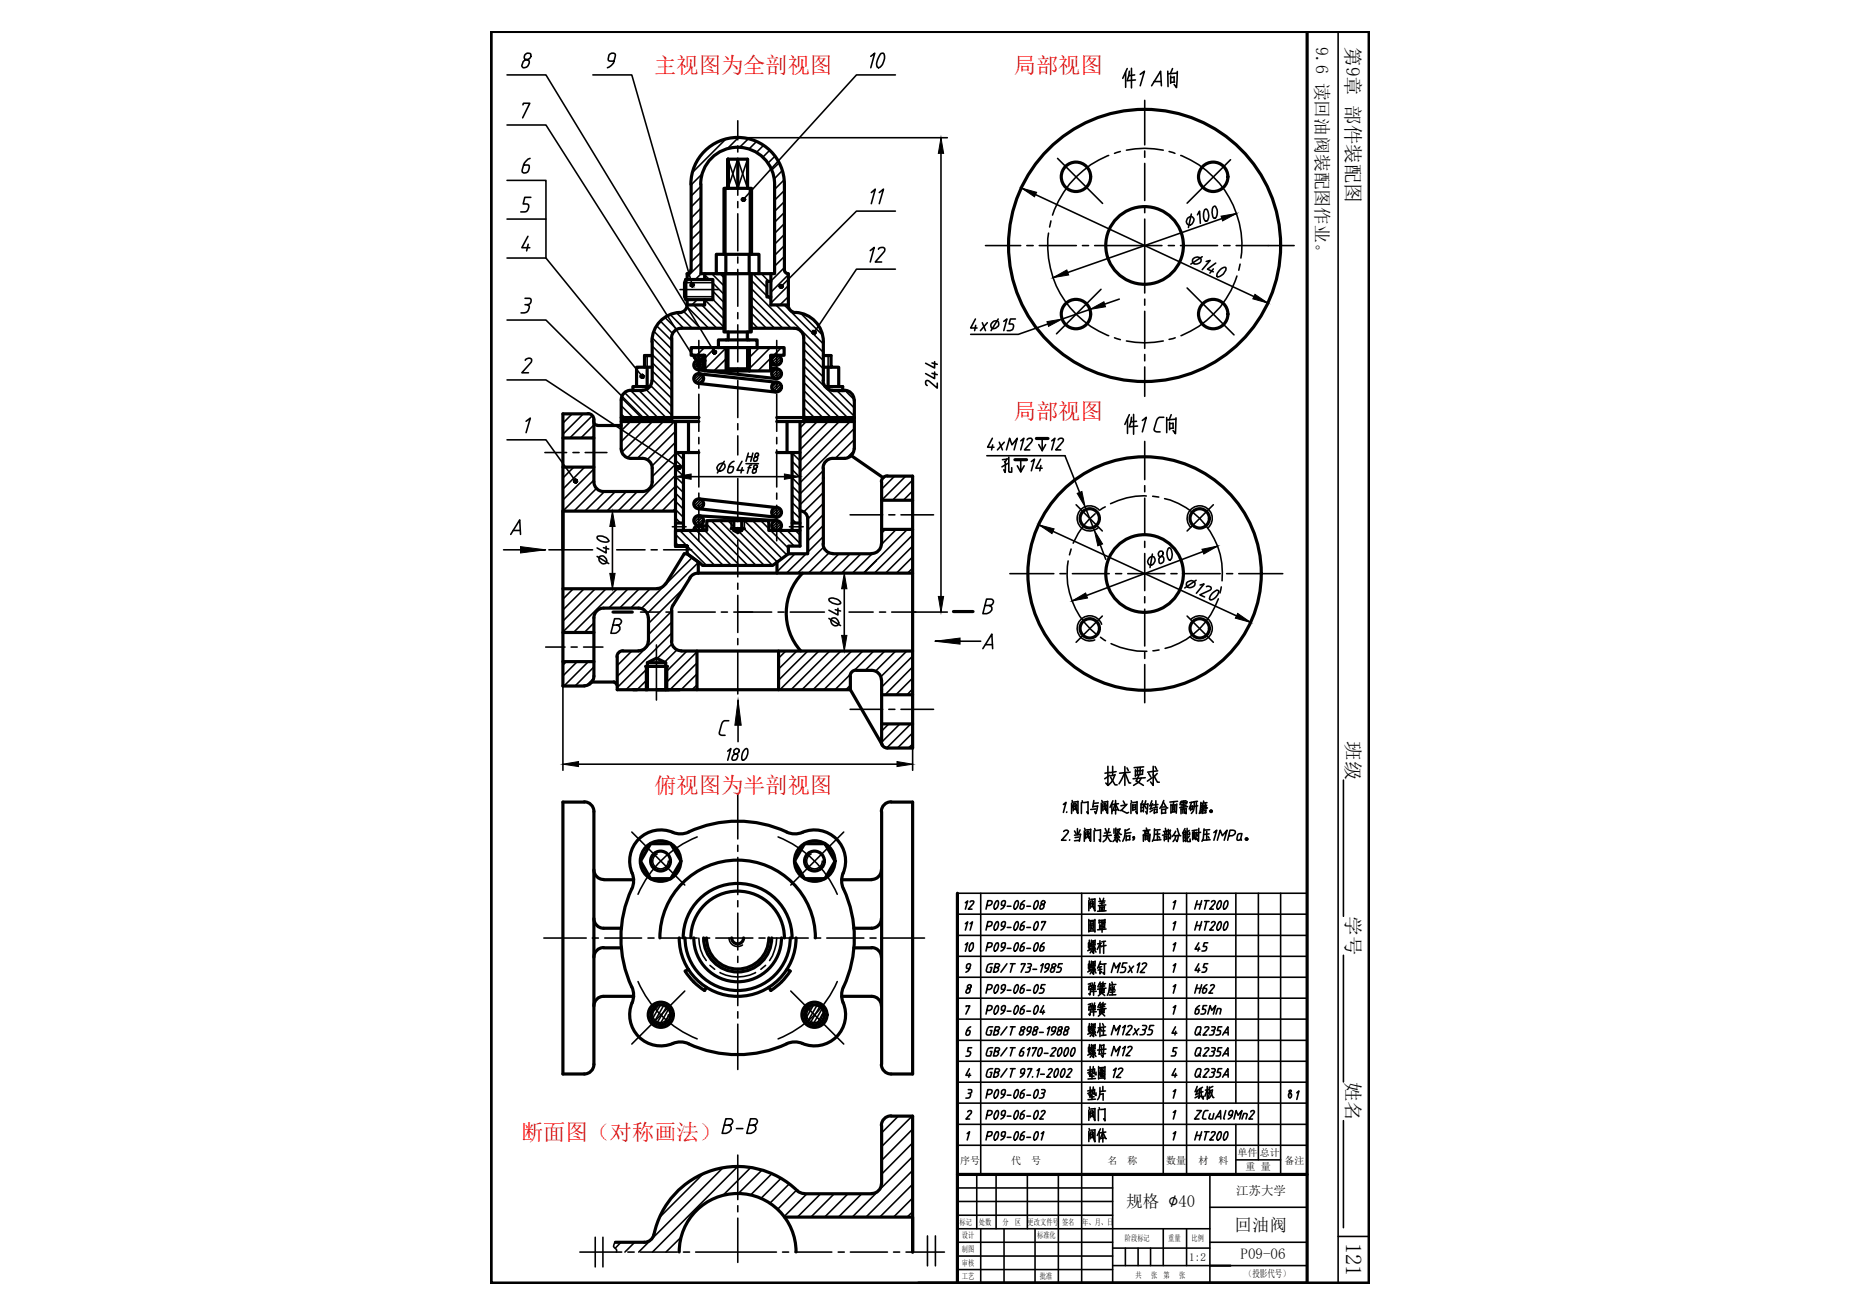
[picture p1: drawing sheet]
<svg xmlns="http://www.w3.org/2000/svg" width="297mm" height="210mm" viewBox="0 0 297 210" stroke-linecap="round" stroke-linejoin="round" font-family="sans-serif">
<defs><g id="words">
<g font-size="6.6">
<text x="189.4" y="45.5">140</text>
<text x="182.4" y="91.7">80</text>
<text x="188.4" y="97">120</text>
<text x="175.7" y="126.6">技术要求</text>
</g>
<g font-size="5.7">
<text x="159.1" y="76.6">孔 14</text>
<text x="172.9" y="163.7">弹簧</text>
<text x="114.7" y="182.4">B-B</text>
</g>
<g font-size="5.3">
<text x="142.5" y="12" transform="rotate(-90 142.5 12)">10</text>
<text x="142.5" y="33.9" transform="rotate(-90 142.5 33.9)">11</text>
<text x="138.3" y="43">12</text>
<text x="173.2" y="146.8">阀盖</text>
<text x="172.9" y="153.5">螺杆</text>
<text x="173.2" y="150.3">圆罩</text>
<text x="172.9" y="160.2">弹簧座</text>
<text x="172.9" y="157">螺钉</text>
<text x="172.9" y="166.9">螺柱</text>
<text x="172.9" y="173.6">垫圈</text>
<text x="190.1" y="176.7">纸板</text>
<text x="173.2" y="180.3">阀门</text>
<text x="173.2" y="183.8">阀体</text>
</g>
<g font-size="4.9">
<text x="154.2" y="54">4x 15</text>
<text x="151" y="63.1" transform="rotate(-90 151 63.1)">244</text>
<text x="98.4" y="91.4" transform="rotate(-90 98.4 91.4)">40</text>
<text x="135.5" y="101.2" transform="rotate(-90 135.5 101.2)">40</text>
<text x="176.7" y="170">M12</text>
</g>
<g font-size="4.4">
<text x="153.5" y="146.4">12</text>
<text x="190.1" y="153.1">45</text>
<text x="190.1" y="159.8">H62</text>
<text x="190.1" y="156.6">45</text>
<text x="190.1" y="163.3">65Mn</text>
<text x="180.6" y="173.2" transform="rotate(-90 180.6 173.2)">12</text>
<text x="205" y="176.7">δ1</text>
</g>
<g font-size="4">
<text x="156.6" y="149.9" transform="rotate(-90 156.6 149.9)">11</text>
<text x="156.6" y="153.1" transform="rotate(-90 156.6 153.1)">10</text>
</g>
<g font-size="3.6" fill="#f00">
<text x="104.5" y="11.6">主视图为全剖视图</text>
<text x="162" y="11.6">局部视图</text>
<text x="162" y="67">局部视图</text>
<text x="104.5" y="126.7">俯视图为半剖视图</text>
<text x="83.3" y="182.1">断面图（对称画法）</text>
</g>
<text font-size="3.6" x="215" y="198.6" transform="rotate(90 215 198.6)">121</text>
<g font-size="3.1">
<text x="215.1" y="7.5" transform="rotate(90 215.1 7.5)">第9章 部件装配图</text>
<text x="215.1" y="118.4" transform="rotate(90 215.1 118.4)">班级</text>
<text x="215.1" y="146.4" transform="rotate(90 215.1 146.4)">学号</text>
<text x="215.1" y="172.8" transform="rotate(90 215.1 172.8)">姓名</text>
</g>
<g font-size="2.8">
<text x="210.3" y="7.5" transform="rotate(90 210.3 7.5)">9.6 读回油阀装配图作业。</text>
<text x="197.3" y="196.6">回油阀</text>
</g>
<text font-size="2.7" x="179.9" y="192.9">规格 ∅40</text>
<text font-size="2.4" x="198.2" y="201.2">P09-06</text>
<text font-size="2" x="197.5" y="191">江苏大学</text>
<text font-size="1.8" x="190" y="201.5">1:2</text>
<g font-size="1.6">
<text x="153.4" y="185.9">序号</text>
<text x="161.6" y="185.9">代</text>
<text x="164.8" y="185.9">号</text>
<text x="176.9" y="185.9">名</text>
<text x="180.1" y="185.9">称</text>
<text x="186.3" y="185.9">数量</text>
<text x="191.5" y="185.9">材</text>
<text x="194.7" y="185.9">料</text>
<text x="197.7" y="184.7">单件</text>
<text x="201.3" y="184.7">总计</text>
<text x="205.2" y="185.9">备注</text>
<text x="199" y="186.8">重 量</text>
<text x="198.9" y="203.9">（投影代号）</text>
</g>
<g font-size="1.3">
<text x="153.3" y="195.7">标记</text>
<text x="153.7" y="197.8">设计</text>
<text x="156.4" y="195.7">处数</text>
<text x="160.2" y="195.7">分</text>
<text x="162.2" y="195.7">区</text>
<text x="164.2" y="195.7">更改文件号</text>
<text x="165.7" y="197.8">标准化</text>
<text x="169.7" y="195.7">签名</text>
<text x="172.9" y="195.7">年、月、日</text>
<text x="153.7" y="202.2">审核</text>
<text x="153.7" y="200">制图</text>
<text x="179.7" y="198.3">阶段标记</text>
<text x="186.7" y="198.3">重量</text>
<text x="190.4" y="198.3">比例</text>
<text x="153.7" y="204.3">工艺</text>
<text x="166.1" y="204.3">批准</text>
<text x="181.4" y="204.1">共</text>
<text x="183.9" y="204.1">张</text>
<text x="185.9" y="204.1">第</text>
<text x="188.4" y="204.1">张</text>
</g>
</g></defs>
<g fill="none" stroke="#000" stroke-width=".51">
<path d="M110.4 29.4a7.5 7.5 0 0 1 7.5-7.4 7.5 7.5 0 0 1 7.4 7.4v13.7M110.4 29.4v13.7M112 29.4a5.9 5.9 0 0 1 5.9-5.9 5.9 5.9 0 0 1 5.9 5.9v14.3h-11.8v-14.3M116.3 30.1v-4.7v4.7M116.3 30.1v-4.7h3.2v4.7M117.9 25.4v4.7M103 56.8h1.2h-1.2v1.9h-1.3v3.1h-.6v.6M103 58.7h1.2M103.4 58.7v3.1M104.2 54.6v6.2M107.3 54v13.3M108.6 49.9a4.7 4.7 0 0 0-4.4 4.7"/>
<path d="M109.6 44.6h4.3v3.3h-4.3zM109.6 45.2v-.6l-.2 .6v2.2l.2 .5M109.8 43.8v.8M109.8 47.9v.8M109.8 48.7a1.25 1.25 0 0 1-1.2 1.2M110.4 43.1a.61 .61 0 0 1-.6 .6M110.9 56.7a.78 .78 0 0 0 .7 .8 .78 .78 0 0 0 .8-.8M111.6 59.1l1 .1M111.6 57.6h1M111.7 57.6h.9M111.7 59.7l12.5 1.4M112.6 47.9v.8h-2.8"/>
<path d="M112.6 43.7v.9M113 59.3l11 1.2M114.8 54.3h6.2v1.2h-6.2zM114.8 55.5h-4.4v1.3h2.2v2.5h3.4M115.7 52.4h-6.9a1.54 1.54 0 0 0-1.5 1.6M115.7 40.6v-10.5h4.4v10.5M115.7 52.4v.6h4.3v-.6M115.7 43.7v8.7M116 40.6v3.1M116 55.5v3.8M116.3 55.5v3.4h3.2v-3.4M116.4 53v1.3"/>
<path d="M117.8 43.7h-3.3v-3.1h6.8v3.1M119.4 53v1.3M119.7 40.6v3.1M119.7 55.5v3.8M120 52.4h6.9M120 43.7v8.7M121 55.5h4.3v1.3h-2.2v2.5h-7.1M123.1 58.3h.9M123.1 58.8l1.1 .1M123.2 44.9h-.7v2.5h.7M123.2 43.7v5h2.8v-4.9M125.3 43.1a.61 .61 0 0 0 .6 .6"/>
<path d="M125.9 48.7a1.25 1.25 0 0 0 1.2 1.2M126.9 52.4a1.54 1.54 0 0 1 1.5 1.6M127.1 49.9a4.7 4.7 0 0 1 4.5 4.7M128.4 54v13.3M131.6 56.8h1.2v1.9h1.2v3.1h.6v.6M131.6 54.6v6.2M131.6 58.7h1.2M132.3 58.7v3.1M89.9 70h5M89.9 74.6h5M93.9 66.1a.95 .95 0 0 1 1 .9v10a1.55 1.55 0 0 0 1.5 1.5M94 66.1h-4.1v43.5h3.5"/>
<path d="M94.9 67.2l.1 .5 .5 .2M95.5 68h3.8M96.5 78.5h6.2M99.3 71.7a1.54 1.54 0 0 0 1.5 1.5M99.3 67.3h12.4M99.3 63.9v2.8M100.8 62.3a1.54 1.54 0 0 0-1.5 1.6M100.8 73.2h1.9M100.8 62.4h1.8M101.7 61.8h2.2M102.7 73.2a1.54 1.54 0 0 1 1.5 1.6v2.2a1.55 1.55 0 0 1-1.5 1.5M104.2 60.8a1.54 1.54 0 0 1-1.6 1.5"/>
<path d="M107.3 66.7h4.4h-12.4v5M107.9 72.3h1.3v12.4h-1.3M107.9 67.3v19.9M109.2 72.3h2.5M110 67.3v5M111.6 61.2l12.4 1.4M111.7 79.7l12.5 1.4M124.1 72.3h2.5v12.4M124.1 66.7h12.4M124.1 67.3h12.4M125.8 67.3v5M126.6 72.3h1.2"/>
<path d="M127.8 67.3v19.9h-1.8v1.3l-2.5 1.8h-11.2l-2.5-1.8v-1.3M131.5 60.8a1.54 1.54 0 0 0 1.6 1.5M131.6 74.8v12.1M131.9 61.8h2.1M133.1 73.2a1.54 1.54 0 0 0-1.6 1.6M133.1 62.4h1.8M134.9 62.3a1.54 1.54 0 0 1 1.6 1.6M136 72.8l5.1 3.5M136.5 71.7a1.54 1.54 0 0 1-1.6 1.5h-1.8M136.5 63.9v7.8M140.9 77v9.9M140.9 79.9h4.9"/>
<path d="M141.8 76a.95 .95 0 0 0-1 1M141.8 76.1h4v43.4h-4M89.9 81.6h18M89.9 94.1h15.1M94.9 98.7v9.3a1.54 1.54 0 0 1-1.5 1.5M96.4 97.1a1.54 1.54 0 0 0-1.5 1.6M96.5 97.1h5.6M97.9 97.8h3.1M102 97.1a1.54 1.54 0 0 1 1.6 1.6M103.6 98.7v3.7M106.3 93.3a1.55 1.55 0 0 1-1.3 .7M107.3 97.5v4.9"/>
<path d="M107.5 96.7l-.2 .8M107.9 87.2h1.9M107.9 83.6h1.3M109.8 87.2h-1.9h1.9M110.3 92.3l-2.7 4.4M110.9 84.7a.78 .78 0 0 1 .7-.8 .78 .78 0 0 1 .8 .8M111.6 91.6a1.55 1.55 0 0 0-1.4 .7M111.6 91.6h34.2M111.6 89.8v1.8M111.6 81.3l12.4 1.3M111.6 84h1.3M111.7 82.4l12.4 .8"/>
<path d="M111.9 90l-2.1-1.5h-.5l-2.9 4.8M116.8 84.4h2.1M117.2 83.2v1.5h1.3M117.2 84.7l.7 .4 .6-.4M118.5 83.2v1.5M124.1 89.8v1.8M126.6 83.6h1.2M127.8 81.6a1.25 1.25 0 0 1 1.3 1.3M127.8 84.7h-5v-1.5h-9.9v1.5h-5v2.5M128.2 91.6a9.1 9.1 0 0 0-.3 12.4M129.1 82.9v5.6h-3.1M131.5 86.9a1.54 1.54 0 0 0 1.6 1.5"/>
<path d="M133.1 88.5h6.2M140.8 86.9a1.54 1.54 0 0 1-1.5 1.5M140.9 84.6h4.9M152.3 97.7h3.2M89.9 105.7h5M89.9 101h5M94.6 109h3.6M98.1 108.9l.5 .5M98.6 104.9v5.3h12.8M99.5 104a.95 .95 0 0 0-.9 .9M99.6 104h2.5M103.2 110.2h.2v-4.3l1.5-.8 1.5 .8v4.3"/>
<path d="M103.2 106.5h3.5M103.4 105.9h3M103.6 102.4a1.54 1.54 0 0 1-1.6 1.6M107.3 102.4a1.54 1.54 0 0 0 1.5 1.6M108.9 104h36.9M111.4 104v6.2h24.5M124.4 104v6.2M135.9 108v2.2M135.9 110.2l5.1 8.8M136.8 107a.95 .95 0 0 0-1 1M136.8 107.1h2.5a1.54 1.54 0 0 1 1.5 1.5M140.8 118.5a.95 .95 0 0 0 1 1"/>
<path d="M140.9 108.7v9.9M140.9 115.6h4.9M140.9 111h4.9M93.4 128.1a1.54 1.54 0 0 1 1.5 1.5M93.4 128.1h-3.5v43.5h3.5a1.55 1.55 0 0 0 1.5-1.6M94.9 138.9a1.54 1.54 0 0 0 1.5 1.6M94.9 129.7v40.3M101 139.5a3.1 3.1 0 0 1 0 2.5M104 134.8h3.2l1.6 2.8-1.6 2.8h-3.2l-1.7-2.8zM107.5 133a5 5 0 0 0-5.4 1 5 5 0 0 0-1.1 5.5M110 132.9a3.1 3.1 0 0 1-2.5 .1M110 132.9a18.6 18.6 0 0 1 15.7 0"/>
<path d="M125.7 132.9a3.1 3.1 0 0 0 2.5 .1M128.2 133a5 5 0 0 1 5.5 1 5 5 0 0 1 1 5.5M128.6 134.8h3.2l1.6 2.8-1.6 2.8h-3.2l-1.7-2.8zM134.7 139.5a3.1 3.1 0 0 0 .1 2.5M140.8 138.9a1.54 1.54 0 0 1-1.5 1.6M140.9 129.7v40.3M142.4 128.1a1.54 1.54 0 0 0-1.6 1.5M142.4 128.1h3.4v43.5h-3.4M94.9 146.7a1.54 1.54 0 0 0 1.5 1.6M96.4 151.4a1.54 1.54 0 0 0-1.5 1.5M96.4 159.2a1.54 1.54 0 0 0-1.5 1.5M96.5 140.5h4.7"/>
<path d="M96.5 148.3h2.8M96.5 151.4h2.8M96.5 159.2h4.7M100.9 142a18.8 18.8 0 0 0 .2 16.2 3.1 3.1 0 0 1-.1 2M105.4 149.8a12.4 12.4 0 0 1 12.5-12.4 12.4 12.4 0 0 1 12.4 12.4M108.5 149.8a9.3 9.3 0 0 0 9.4 9.4 9.3 9.3 0 0 0 9.3-9.4M109.2 149.8a8.7 8.7 0 0 1 8.7-8.7 8.7 8.7 0 0 1 8.7 8.7M109.5 149.8a8.4 8.4 0 0 0 8.4 8.4 8.4 8.4 0 0 0 8.4-8.4M109.5 155.1a9.9 9.9 0 0 0 3.1 3.1M110 154.8l-.5 .3M110.4 149.8a7.5 7.5 0 0 1 7.5-7.4 7.5 7.5 0 0 1 7.4 7.4M110.9 149.8a7 7 0 0 0 7 7 7 7 0 0 0 7-7"/>
<path d="M112.4 149.8a5.4 5.4 0 0 0 5.5 5.5 5.4 5.4 0 0 0 5.4-5.5M112.9 149.8a5 5 0 0 0 5 5 5 5 0 0 0 4.9-5M112.9 157.7l-.3 .5M116.9 149.8a.95 .95 0 0 0 1 1 .95 .95 0 0 0 .9-1M122.8 157.7l.4 .5M125.8 154.8l.5 .3M126.3 155.1a9.9 9.9 0 0 1-3.1 3.1M134.5 159.2h4.8a1.54 1.54 0 0 1 1.5 1.5M134.5 140.5h4.8M134.8 142a18.8 18.8 0 0 1-.2 16.2 3.1 3.1 0 0 0 .1 2M136.4 151.4h2.9M139.3 151.4a1.54 1.54 0 0 1 1.5 1.5"/>
<path d="M140.8 146.7a1.54 1.54 0 0 1-1.5 1.6h-2.9M101 160.2a5 5 0 0 0 1.1 5.4 5 5 0 0 0 5.4 1.1M107.5 166.7a3 3 0 0 1 2.5 0 18.8 18.8 0 0 0 16.2-.2 3.1 3.1 0 0 1 2 .2M134.7 160.2a5 5 0 0 1-1 5.4 5 5 0 0 1-5.5 1.1M140.8 170a1.54 1.54 0 0 0 1.6 1.6M140.9 179.8v9.3M142.4 178.3a1.54 1.54 0 0 0-1.6 1.5M142.4 178.3h3.4v21.7v-5.6h-20.5M104.5 197.2a1.55 1.55 0 0 1-1.5 1.2h-4.7M108.5 200a9.3 9.3 0 0 1 9.4-9.3 9.3 9.3 0 0 1 9.3 9.3M127.4 190.2l.5 .3 .6 .2M127.4 190.2a13.7 13.7 0 0 0-22.9 7"/>
<path d="M128.5 190.7h10.8M140.8 189.1a1.54 1.54 0 0 1-1.5 1.6"/>
<circle cx="171.9" cy="28.2" r="2.35"/>
<circle cx="182.9" cy="39.2" r="21.7"/>
<circle cx="182.9" cy="39.2" r="6.2"/>
<circle cx="193.9" cy="28.2" r="2.35"/>
<circle cx="111.6" cy="58.3" r=".78"/>
<circle cx="124.1" cy="59.7" r=".78"/>
<circle cx="124.1" cy="57.5" r=".78"/>
<circle cx="171.9" cy="50.2" r="2.35"/>
<circle cx="193.9" cy="50.2" r="2.35"/>
<circle cx="111.6" cy="60.5" r=".78"/>
<circle cx="124.1" cy="61.8" r=".78"/>
<circle cx="111.6" cy="83.1" r=".78"/>
<circle cx="111.6" cy="80.5" r=".78"/>
<circle cx="124.1" cy="84" r=".78"/>
<circle cx="124.1" cy="81.8" r=".78"/>
<circle cx="174.1" cy="82.8" r="1.55"/>
<circle cx="182.9" cy="91.6" r="18.6"/>
<circle cx="182.9" cy="91.6" r="6.2"/>
<circle cx="191.7" cy="82.8" r="1.55"/>
<circle cx="174.1" cy="100.4" r="1.55"/>
<circle cx="191.7" cy="100.4" r="1.55"/>
<circle cx="105.5" cy="137.5" r="3.2"/>
<circle cx="105.5" cy="137.5" r="1.59"/>
<circle cx="130.1" cy="137.5" r="1.59"/>
<circle cx="130.2" cy="137.5" r="3.2"/>
<circle cx="105.6" cy="162.1" r="2.01"/>
<circle cx="105.6" cy="162.1" r="1.59"/>
<circle cx="130.1" cy="162.1" r="2.01"/>
<circle cx="130.1" cy="162.1" r="1.59"/>
</g>
<g fill="none" stroke="#000" stroke-width=".25">
<path d="M117.9 19.3v3M182.9 16v7.1M117.9 23.3v1M117.9 25.3v5.9M117.9 32.2v1M117.9 34.1v6M157.5 39.2h5.6M164.1 39.2h1M166.1 39.2h5.9M167.5 37.2a15.4 15.4 0 0 0 9.7 16.4M167.9 35.3l-.2 1M173 39.2h.9"/>
<path d="M174.9 39.2h10.8M177.2 24.8a15.5 15.5 0 0 0-9 9.6M179 24.2l-.9 .3M180 24a14.8 14.8 0 0 1 5.9 0M182.9 35v11.8M182.9 24.1v1M182.9 26.1v5.9M182.9 33v1M186.7 39.2h.9M186.8 24.2l.9 .3M188.7 24.8a15.3 15.3 0 0 1 9.6 16.4M197.5 39.2h9.3"/>
<path d="M108.7 46.3h6.1M111.7 54.4v5.6M117.9 41v1M117.9 43v5.9M117.9 49.9v1M117.9 51.9v5.9M117.9 58.8v1M124.1 54.4v5.6M178.1 54l.9 .3M180 54.5a14.8 14.8 0 0 0 5.9 0M182.9 47.8v1M182.9 49.7v6"/>
<path d="M182.9 56.6v1M182.9 58.6v4.7M187.8 54l-1 .2M197.6 44.1a15.6 15.6 0 0 1-8.9 9.5M87.1 72.3h3.4M91.6 72.3h.9M93.5 72.3h3.5M111.7 61v1M111.7 63v5.9M111.7 69.9v1M111.7 71.9v5.9M111.7 78.8v.9"/>
<path d="M117.9 60.8v5.9M117.9 67.7v1M117.9 69.6v3.1M117.9 76.4v6.9M124.1 61v1M124.1 63v5.9M124.1 69.9v1M124.1 71.9v5.9M124.1 78.8v.9M182.9 70.5v6.1M182.9 77.6v1M182.9 79.6v5.9"/>
<path d="M183.2 79.2a11.2 11.2 0 0 0-5.8 1.3M184.2 79.3l1 .1M186.1 79.7a12.3 12.3 0 0 1 9.2 13.1M87.7 87.8h7M89.9 81.6v6.2M98.5 87.8h4.6M102.3 97.8h3.1M104 87.8h1M106 87.8h4.5M106.4 97.8h1M107.4 84.1h2.2M108.4 97.8h5.9"/>
<path d="M111.7 80.7v5.7M115.3 97.8h.9M117.2 97.8h6.1M117.9 84.3v.9M117.9 86.3v5.8M117.9 93.2v.9M117.9 95.1v5.9M124.1 80.7v5.7M124.3 97.8h1M126.1 84.1h2.2M126.3 97.8h5.4M135.7 97.8h3.8"/>
<path d="M135.8 82.2h5.2M140.5 97.8h1M142 82.2h1M142.5 97.8h3.8M144 82.2h5.2M161.4 91.6h7M169.4 91.6h.9M170.7 89.6a12.4 12.4 0 0 0 4.3 11.6M171.1 87.7l-.2 .9M171.4 91.6h5.8M171.9 80.6l4.2 4.2M175 82.1a12.1 12.1 0 0 0-3.5 4.7"/>
<path d="M176.1 98.4l-4.2 4.2M176.6 81l-.8 .5M178.3 91.6h.9M182.9 88.4v5.9M182.9 95.3v1M182.9 97.3v5.9M189.7 98.4l4.2 4.2M193.9 80.6l-4.2 4.2M194.7 95.7a12.3 12.3 0 0 1-8.5 7.9M197.9 91.6h7.1M87.2 103.4h3.1M91.3 103.4h.9"/>
<path d="M93.2 103.4h3.1M104.9 103v8.8M117.9 102v1M117.9 104v6.9M135.8 113.3h5.2M142 113.3h1M144 113.3h5.2M175.8 101.8l.8 .5M177.5 102.8a13 13 0 0 0 5.7 1.2M182.9 104.2v1M182.9 106.2v6.1M185.2 103.8l-1 .2"/>
<path d="M117.9 126.8v7.2M117.9 135v1M117.9 137v5.9M86.9 149.8h6.8M94.6 149.8h1M96.6 149.8h5.9M103.5 149.8h1M105.5 149.8h5.9M111.7 149.8a5.9 5.9 0 0 0 1.1 3.6M112.4 149.8h1M113.4 154.2l.8 .6M114.4 149.8h5.9"/>
<path d="M115 155.3a5.9 5.9 0 0 0 5.7 0M117.9 143.9v1M117.9 145.9v5.9M117.9 152.8v.9M117.9 154.7v5.9M121.3 149.8h.9M122.3 154.2l-.7 .6M123.2 149.8h5.9M124.1 149.8a7.1 7.1 0 0 1-1.1 3.6M130.1 149.8h1M132.1 149.8h5.9M139 149.8h1"/>
<path d="M141 149.8h6.7M117.9 161.6v1M117.9 163.6v7.2M117.9 184.5v7.1M117.9 192.6v1M117.9 194.6v7.1M92.7 200h6.6M100.3 200h1M102.3 200h5.9M109.2 200h1M111.2 200h12.9M125 200h1"/>
<path d="M127 200h5.9M133.9 200h1M135.9 200h5.9M142.8 200h.9M144.8 200h6.1"/>
</g>
<!-- layer: 0 -->
<g fill="none" stroke="#000" stroke-width=".25">
<path d="M81 20h6.2l24.5 38.3M81 12h6.2l27 44.2M83.6 16.7v-.2h1.1l-1.2 2.3M84 8.6a.58 .58 0 0 0-.1 .9 .58 .58 0 0 1 .7 .6 .74 .74 0 0 1-1.1 .6 .88 .88 0 0 1 .8-1.2 .6 .6 0 0 0 .4-1h-.5zM94.7 12h6.3l9.6 33.5M98.1 9.8h-.6l-.3-.2 .1-.8a.6 .6 0 0 1 1-.1v.2a1.89 1.89 0 0 1-1.2 1.9M143.1 12h-6.3l-18 19.9M179.9 11.6v2.4M180.1 11l-.7 1.5M180.5 11.4l-.3 1.3M180.8 10.9v3.1M181.3 12l-.9 .1"/>
<path d="M181.4 12.8l-1.3 .1M182.2 11.9l.7-.5-.7 2.3M184 13.7l1.4-2.3 .2 2.3M184.4 13h1.1M186.6 11.4v2.4M187.1 12.1v1.2M187.4 11l-.4 .8M187.6 12.3v.8M187.6 12.3l-.5 .1M187.7 13.1l-.6 .1M188.1 11.7l-1.5 .1M188.1 11.4l-.1 2.6-.4-.5"/>
<path d="M213.8 5v200M81 35h6.2v6.2M81 28.8h6.2v6.2M84.4 37.7l-1 1.9h1.3M84.4 39l-.3 1.1M84.7 25.3a2.1 2.1 0 0 0-1.3 2l.1 .2a.65 .65 0 0 0 .9-.3l.2-.4-.1-.4h-.8M84.8 31.5h-1l-.2 1.1h.6l.2 .1a.87 .87 0 0 1-.6 1.2h-.6M112 38.5l-1.6 1.6M112 36.8l-1.6 1.5M112 35l-1.6 1.6M112 33.3l-1.6 1.5M112 31.5l-1.6 1.5"/>
<path d="M112 29.7l-1.6 1.6M112.3 27.7l-1.9 1.8M115.9 22.3l-5.2 5.2M118 22l-1.9 1.8M119.5 22.2l-1.4 1.4M120.8 22.6l-1.1 1.2M122 23.2l-1.2 1.2M123 24l-1.1 1.1M123.8 25l-1.1 1.1M124.5 26l-1.2 1.2M125 27.2l-1.3 1.4M125.3 28.7l-1.5 1.6"/>
<path d="M125.3 30.4l-1.5 1.6M125.3 33.9l-1.5 1.6M125.3 35.7l-1.5 1.6M125.3 32.2l-1.5 1.6M125.3 37.5l-1.5 1.5M125.3 39.2l-1.5 1.6M143.1 33.7h-6.3l-12 12M169 25.3l7.2 7.2M196.6 25.5l-6.9 7M81 51.1h6.2l15.9 15.9M81 41.2h6.2l15.4 18.9M83.9 48.7h.2l.5 .2a.98 .98 0 0 1-1.3 1.1"/>
<path d="M83.9 47.7h.7a.55 .55 0 0 1 .2 .6 .55 .55 0 0 1-.6 .4M83.9 57.6a.59 .59 0 0 1 1-.1v.3l-1.5 1.7h1M104.2 55.3l3.1 3.1M104.2 56.6l3.1 3.1M104.2 57.9l3.1 3.1M104.2 59.3l3.1 3M104.3 54l3 3.1M104.5 52.9l2.8 2.9M105 52.1l2.3 2.3M105.6 51.3l1.9 2M106.3 50.7l1.8 1.9M107.1 50.3l2.1 2.1"/>
<path d="M108.1 50l2.5 2.4M109.2 49.8l2.7 2.6M109.8 49l3.4 3.4M110.8 55.5l-.4 .4M110.8 48.7l3.7 3.7M111.3 57.6l-.3 .4M111.4 47.9l-.8 .8M111.4 59.8l-.5 .4M111.7 56.8l-.5 .5M111.8 57.6l-.9 .9M111.9 59.7l-1 .9M112 42l-2.2 2.2"/>
<path d="M112 40.3l-1.6 1.5M112 43.7l-.9 .9M112.1 57.7l-1.1 1.1M112.1 48.7l3.6 3.6M112.2 59.8l-1.1 1.1M112.2 56.8l-.8 .7M112.3 57.9l-1 1.1M112.4 57l-.5 .5M112.5 58.3l-.9 .8M112.6 55.5l-1.6 1.6M112.6 47.9l3.1 3.1M112.6 43.9l.8 .7"/>
<path d="M112.6 48.5l-.3 .2M113.7 43.7l2 2M113.9 47.8l1.8 1.8M113.9 46.5l1.8 1.8M113.9 45.2l1.8 1.8M114.3 55.5l-1.7 1.7M115 43.7l.7 .7M116 55.6l-3.4 3.4M116 59.1l-.1 .2M116 57.3l-1.9 2M120 51.3l1.1 1.1M120 50l2.5 2.4"/>
<path d="M120 48.7l3.8 3.7M120 47.4l5.1 5M120 46.1l6.4 6.3M120 44.8l2.5 2.5M120.3 43.7l2.2 2.3M121.3 55.5l-1.6 1.6M121.7 43.7l1.1 1.2M122.7 47.4l.5 .5M123 43.7l.2 .2M123.1 55.5l-3.4 3.4M123.1 57.2l-2 2.1M123.1 59l-.2 .3"/>
<path d="M124 48.7l7.6 7.6M124 56.8l-.7 .7M124.1 58.9l-.8 .8M124.4 56.8l-1 1.1M124.4 59l-1 1.1M124.7 57l-1.1 1.1M124.7 59.2l-1.1 1.1M124.8 59.5l-.9 .9M124.8 57.3l-.9 1M124.8 55.5l-1.2 1.3M124.8 59.9l-.5 .5M124.9 57.7l-.7 .6"/>
<path d="M125.3 48.7l6.3 6.2M125.3 41l-1.5 1.5M125.3 42.7l-2.1 2.2M126 43.9l-2.8 2.8M126 45.6l-2.8 2.8M126 47.4l-1.4 1.3M128 50.1l3.4 3.4M128.4 59.8l7 6.9M128.4 58.4l8.1 8.1M128.4 57.1l3.2 3.1M128.4 55.8l3.2 3.1M128.4 54.5l3.2 3.1"/>
<path d="M143.1 43h-6.3l-6.7 10.1M175.9 46.2l-7.1 7.1M189.7 46l7.5 7.5M81 70.3h6.2l4.8 6.6M81 60.7h6.2l21.3 14M84.1 67.3l.6-.5-.6 2.3M91.4 66.1l-1.5 1.5M91.7 74.6l-1.8 1.8M93.2 66.1l-3.3 3.3M93.4 74.6l-3.5 3.5M94.6 66.4l-3.6 3.6M94.9 67.9l-2.1 2.1"/>
<path d="M94.9 76.7l-5 4.9M94.9 74.9l-5 5M94.9 69.7l-.3 .3M95.3 78l-3.6 3.6M96.6 78.5l-3.1 3.1M98.3 78.5l-3.1 3.1M99.3 64.8l1.9 1.9M99.3 66.2l.6 .5M99.3 63.5l3.2 3.2M99.8 62.7l4 4M100.1 78.5l-3.1 3.1M100.7 67.3l-1.4 1.5"/>
<path d="M100.8 62.4l4.3 4.3M101.8 78.5l-3.1 3.1M102.1 62.4l4.3 4.3M102.5 67.3l-3.2 3.3M103.3 62.3l4 4M104 61.6l3.3 3.4M104.2 60.6l3.1 3.1M104.3 67.3l-5 4.9M106 67.3l-5.8 5.8M107.8 67.3l-6 5.9M107.9 73.5l1.3 1.2M107.9 74.8l1.3 1.3"/>
<path d="M107.9 76.1l1.3 1.3M107.9 77.5l1.3 1.2M107.9 78.8l1.3 1.2M107.9 72.4l-3.7 3.7M107.9 79.4l-2.1 2.2M107.9 77.7l-3.9 3.9M107.9 75.9l-5.6 5.7M107.9 74.2l-7.4 7.4M107.9 70.6l-3.7 3.9M107.9 68.9l-4.5 4.5M108.1 72.3l1.1 1.1M111.6 79.7l-.7 .8"/>
<path d="M112 79.8l-1 1M112.3 80l-1.1 1.1M112.3 60.1l-1 1.1M112.5 60.4l-.8 .8M124.1 61.1l-.8 .8M124.4 61.2l-1 1M124.7 61.4l-1.1 1.1M124.8 61.7l-.9 .9M124.8 62.1l-.4 .5M126.6 79l1.2 1.2M126.6 76.3l1.2 1.3M126.6 75l1.2 1.3"/>
<path d="M126.6 73.7l1.2 1.3M128.4 66.3l.4 .4M128.4 65l1.7 1.7M128.4 63.7l3.1 3M128.4 62.4l4.4 4.3M128.4 61.1l5.7 5.6M128.8 67.3l-1 1.1M130.6 67.3l-2.8 2.8M131.6 75.2l-3.8 3.7-1.2-1.2M131.6 78.7l-3.2 3.1M131.6 76.9l-3.8 3.7M132.3 67.3l-4.5 4.6"/>
<path d="M133.7 62.4l2.8 2.8M134.1 67.3l-6.3 6.3-1.2-1.2M135 62.4l1.5 1.5M135.8 67.3l-8 8.1M136.5 72l-1.3 1.2M136.5 68.4l-8.7 8.7M136.5 70.2l-3 3M142.9 76.1l-2 2M144.7 76.1l-3.8 3.8M145.8 76.7l-3.2 3.2M145.8 78.4l-1.5 1.5M157.7 72.8h12.5l2.3 5.8"/>
<path d="M180.2 66.9v2.3M180.5 66.2l-.8 1.6M180.8 66.7l-.3 1.3M181.1 66.2v3.2M181.6 67.3l-.9 .1M181.8 68.1l-1.4 .1M182.5 67.2l.7-.5-.7 2.3M186 66.7h-.8l-.3 .2-.5 1.7 .3 .3 .7 .1M186.4 66.7v2.4M186.9 67.5v1.2M187.1 66.2l-.3 .9M187.4 67.6v.8"/>
<path d="M187.4 67.6l-.5 .1M187.5 68.4h-.6M187.9 67l-1.5 .1M187.9 66.7l-.1 2.6-.4-.5M80.5 87.8h6.7M81.6 85.4l1.4-2.4 .2 2.4M82 84.7h1.1M91.6 94.1l-1.7 1.6M93.3 94.1l-3.4 3.3M94.9 99.5l-1.5 1.5M95.1 94.1l-5.2 5.1M96.8 94.1l-6.9 6.9"/>
<path d="M98 99.9h.8a.52 .52 0 0 0 .5-.5 .52 .52 0 0 0-.4-.6h-.7l-.6 2.4a1.21 1.21 0 0 0 1.4-.6v-.4l-.4-.3M98.6 94.1l-7 6.9M100.4 94.1l-3.1 3M102.1 94.1l-3.1 3M103.9 94.1l-3.1 3M105.9 93.8l-3.4 3.4M107.3 97.6l-3.7 3.8M107.3 99.4l-8.7 8.7M107.9 85.4l5 4.9M107.9 80.1l1.3 1.3M107.9 81.4l1.3 1.3M107.9 86.7l.6 .5"/>
<path d="M107.9 82.7l.8 .9M107.9 81.2l-.4 .4M108.6 84.7l5.6 5.6M109.2 94l-5.6 5.6M109.5 88.5l-.4 .3M110 84.7l5.6 5.6M110.6 89.1l-4.3 4.3M111.3 84.7l5.6 5.6M111.6 82.4l-.7 .7M111.6 89.8l-8.2 8.2M111.8 84l-.8 .7M112 82.5l-1.1 1"/>
<path d="M112.1 84.1l-.7 .6M112.2 82.6l-1.1 1.1M112.3 84.3l-.4 .4M112.4 82.9l-1 1M112.4 80.2l-1 1M112.4 80.7l-.5 .5M112.4 83.3l-.6 .6M112.4 84.6l-.1 .1M112.6 84.7l5.3 5.3M112.9 83.8l6.6 6.5M113.7 83.2l7.1 7.1M115 83.2l7.1 7.1"/>
<path d="M116.3 83.2l.9 .9M118.1 84.9l5.3 5.4M118.5 84.1l5.7 5.7M118.9 83.2l6.1 6M120.3 83.2l5.4 5.4M121.6 83.2l1.2 1.2M123.1 84.7l2.9 2.9M123.8 81.1l-.5 .5M123.9 83.2l-.6 .6M124.3 81.1l-1 1M124.4 83.2l-1.1 1M124.4 84.7l2.5 2.5"/>
<path d="M124.6 81.3l-1.1 1.1M124.6 83.4l-1.1 1.1M124.8 81.5l-1.1 1M124.8 83.6l-1 1.1M124.9 81.9l-.8 .7M124.9 84.1l-.7 .6M125.8 84.7l2 2.1M126.6 82.9l.6 .7M126.6 81.6l1.2 1.2M126.6 80.3l1.2 1.2M127 88.5l-2.9 2.8M127.1 84.7l.7 .8"/>
<path d="M128.8 88.5l-3.1 3.1M131.6 80.4l-2.5 2.5M131.6 82.2l-2.5 2.5M131.6 83.9l-2.5 2.5M131.6 85.7l-2.5 2.5M131.6 87.4l-4.1 4.2M132.4 88.3l-3.2 3.3M134.1 88.5l-3.1 3.1M135.8 88.5l-3.1 3.1M137.6 88.5l-3.1 3.1M139.3 88.5l-3.1 3.1M141.5 84.6l-.6 .6"/>
<path d="M143.2 84.6l-2.3 2.3M145 84.6l-7 7 2-2.1M145.8 85.5l-6.1 6.1M145.8 87.2l-4.3 4.4M145.8 89l-2.6 2.6M145.8 90.7l-.8 .9M157.4 96.7h.8a.59 .59 0 0 0 .5-.8l-.4-.2h-.7l-.6 2.3a1.36 1.36 0 0 0 1.5-.6v-.3l-.4-.4M173.4 81l1.5 3.7M175.8 87l.9 2.4M90.5 105.7l-.6 .5M92.2 105.7l-2.3 2.3M94 105.7l-3.9 3.9"/>
<path d="M94.9 108.3l-1.2 1.2M94.9 106.5l-3 3.1M99.1 104.1l-.4 .3M101 104l-2.4 2.3M103.4 108.5l-1.6 1.7M103.4 106.8l-3.4 3.4M107.3 101.1l-8.7 8.7M107.4 102.9l-2.4 2.3M108.1 103.8l-1.9 2M109.8 104l-3.4 3.4M111.4 104.1l-5 5M111.4 105.9l-4.4 4.3"/>
<path d="M111.4 107.6l-2.6 2.6M111.4 109.4l-.8 .8M116.4 115.1h-.7l-.3 .3-.5 1.7 .1 .2 .2 .1 .7 .1M117.9 111.9v6.6M125.5 104l-1.1 1.1M127.3 104l-2.9 2.9M129.1 104l-4.7 4.7M130.8 104l-6.2 6.2M132.6 104l-6.2 6.2M134.4 104l-6.3 6.2M135.9 109.5l-.7 .7M136 107.6l-2.6 2.6"/>
<path d="M136.1 104l-6.2 6.2M137.9 104l-6.3 6.2M139.6 104l-3.2 3.2M141.4 104l-3.2 3.1M142 115.6l-1.1 1.2M143.1 104l-3.2 3.2M143.8 115.6l-2.9 3M144.9 104l-4.2 4.1M145.5 115.6l-3.8 3.9M145.8 104.8l-4.9 5M145.8 106.5l-4.4 4.5M145.8 108.3l-2.6 2.7"/>
<path d="M145.8 110.1l-.9 .9M145.8 117.1l-2.4 2.4M145.8 118.9l-.7 .6M149.4 102.4h7.3M157 103.6l1.5-2.3 .1 2.3M157.5 103h1.1M101 132.9l8.4 8.5M111.4 133.7a17.4 17.4 0 0 0-9.5 9.2M124.3 133.7a17.4 17.4 0 0 1 9.5 9.2M134.8 132.9l-8.4 8.5M169.9 128.5l.4-.3-.4 1.6M170 132.8l.3-.2 .4 .2-.2 .4-.9 1h.7"/>
<path d="M170.5 129.7l-.1 .1M170.9 134.1v.1M171.2 128.3v1.6M171.3 127.9l.1 .3M171.5 128.7v.8M171.5 128.4l-.2 .6M171.7 132.7l.2 .5M171.7 128.3l.2 .9 .2 .4-.1-.4M171.9 128.3l.1 .2M172 128.9l-.4 .4M172.1 128.7l-.5 .1M172.2 132.4v.9"/>
<path d="M172.2 128v1.9l-.1-.2M172.2 128l-.6 .1M172.4 133.7l-.6 .1M172.5 134.2l-.8 .1M172.6 132.6l-.3 .7M172.7 133.3l-.2 1.1M172.7 133.3l-1 .1M172.8 128.2v1.7M172.9 127.9l.1 .3M173.3 132.7v1.7M173.3 132.3l.1 .4M173.5 133.1v.9"/>
<path d="M173.6 132.9l-.3 .6M173.8 132.8v.8l.3 .4v-.4M173.8 128.1v1.9l-.2-.3M173.8 128.1l-.6 .1M173.8 132.8l.2 .2M174 133.3l-.4 .5M174.1 133.1l-.5 .2M174.3 132.4v2l-.2-.2M174.3 132.5l-.7 .1M174.8 132.7v1.7M174.9 132.4l.1 .3M175.1 129.2l-.8 .1"/>
<path d="M175.4 128.7l-.3 1.3-.2-.3M175.8 132.5v1.9l-.2-.3M175.8 132.6l-.6 .1M176 128.3v1.6M176.2 128.7v.8M176.3 128.4l-.2 .6M176.5 128.3l.1 .9 .2 .4v-.4M176.6 132.4l.2 .5M176.8 128.9l-.4 .4M176.9 133.5l.5 .9h.2M176.9 133l-.2 1.1-.4 .4M177 128v1.9l-.2-.2"/>
<path d="M177.2 132.4l-.2 .6M177.4 133l-.9 .1M177.6 133.4l-1.3 .1M177.7 128.3v1.7M177.8 127.9l-.4 1.1M178 132.4v.7M178.2 128.5l-.5 1.1M178.3 128.5l.5 .9M178.3 127.9v2.1M178.3 132.3v.9M178.3 134l-.5 .4M178.5 133.1l-.4 .4"/>
<path d="M178.5 133.8v.7l-.2-.2M178.5 132.7l.5 .6h.2M178.5 129.4h-.5M178.5 133.4l-.4 .1M178.6 134l.4 .4M178.7 133.3l-.5 .5M178.7 133.5l.2 .3M178.8 133.7l-.7 .1M178.9 132.4l-.4 .1M179 132.4l-.5 .9M179.2 129.4l.9 .5 .2-.1M179.8 132.5l-.2 1.3-.2 .6"/>
<path d="M179.9 133.4v.9M180.1 128.5l-.9 .9-.2 .1M180.5 132.4l-.7 .3M180.5 133.5l-.6 .1M180.5 133.5v.6M180.5 134.1l-.6 .1M180.7 128.3v1.6M180.7 133l-.9 .1M181 128.5v1M181.2 133.8h.1M181.3 133.8l-.1 .3-.2 .1M181.3 128.9l-.3 .1"/>
<path d="M181.5 128.5l-.1 .8M181.5 129.3l-.5 .1M181.7 128v2l-.2-.3M182.3 128.4v1.3M182.6 129h-.3M182.7 129.5l-.4 .1M182.7 133.3v1.1M182.7 128.4v1.3M183 132.8v.5M183 128.8l.2 .4M183 133.6v.6M183.2 132.3v.2"/>
<path d="M183.4 128.4l-.2 1.6-.1-.3M183.4 133.7h-.4M183.5 133.6l-.1 .4M183.5 134l-.5 .1M183.5 132.8v.4M183.5 132.9h-.5M183.5 133.2h-.5M183.8 133.3l-.1 1.1-.3-.2M183.8 132.6l-1.1 .1M183.8 133.4l-1.1 .1M184.2 129.1l-.4 .1M184.2 129.4l-.4 .3"/>
<path d="M184.2 128.4l-.4 .8M184.4 129.2v.7M184.5 132.4l-.1 1.1-.3 .9M184.9 129.8h-.5M184.9 129.3h-.5M184.9 129.2v.6M184.9 128.9l-.6 .1M184.9 132.8v1.4M185.2 133.6l.1 .3M185.3 133.2l-.8 .1M185.4 132.5l-.9 .1M185.5 134.1l-1.2 .1"/>
<path d="M185.6 129.2v.8M185.7 128.6l-.4 .5M185.9 128.1l.5 1h.2M186 133.5v.8M186.1 132.9v.4M186.2 132.3l.1 .4M186.3 129.2l-.1 .7M186.3 129.3h-.7M186.3 129.9h-.7M186.4 132.7l-.1 .6M186.4 133.5v.5M186.4 133.6l-.4 .1"/>
<path d="M186.5 134l-.5 .1M186.5 132.7l-.6 .1M186.6 133.3l-.9 .1M186.7 132.5v1.9M186.9 133.1l.2 .4-.1 .5-.2-.2M187 132.7h-.3M187 132.6l-.1 .6M187.1 128.5v1.4M187.4 128.6v1.1M187.6 129.2l-.2 .1M187.7 128.6v1.1M187.9 132.8l-.6 .8"/>
<path d="M187.9 133.5l-.2 .6-.3 .3M187.9 129.7h-.8M188 128.4l-.1 1.5M188.1 132.4l.4 1.1h.2M188.3 133.4l-.2 1-.2-.2M188.3 133.5h-.7M188.7 129.2v.8M189 128.5h-.3M189 128.7l-.3 .1M189.1 133.1v1.3M189.1 133.5h.2M189.1 133.8h.2"/>
<path d="M189.1 128v.8M189.1 128.9l-.1 .4v.6M189.3 129.2v.7M189.3 132.4l-.3 .6M189.4 132.7l.1 .3M189.5 133.2v1.2l-.2-.2M189.5 132.9l-.5 .2M189.5 133.3h-.4M189.5 128.7h-.2M189.5 127.9l-.7 .1M189.5 128.4l-.2 .1M189.6 129.1l-.1 .9-.1-.2"/>
<path d="M189.6 129.2l-.9 .1M189.6 128.1l-1 .1M189.7 132.3v1h.4v-.3M189.7 133.4v1h.5l-.1-.4M189.7 128l-.1 .4M189.8 128.8l-1.3 .2M190 132.7l-.3 .3M190.1 133.5l-.4 .5M190.2 128.7v.8M190.4 128.2l-.4 1M190.5 129.3h-.3M190.5 128.7v.6"/>
<path d="M190.5 128.8h-.3M190.6 133v1.1M190.7 128.1l-.6 .1M190.8 128.1a1.95 1.95 0 0 1-.4 1.8M190.8 132.7l-.1 1.3M190.9 133.1v.9M191.2 133l-.1 1.1-.1-.2M191.2 128v1.9M191.2 133l-.6 .1M191.2 133.3l.2 .3M191.3 132.6l-.8 .1M191.3 128l-.6 .1"/>
<path d="M191.4 128.7l-.8 .1M191.5 132.3v2.1l-.2-.4M191.8 133h-.6M191.9 128.2l-.1 1.3-.2 .4M192.1 129.5v.4M192.2 128.4v.8M192.2 128.6l-.4 .6M192.2 128.8l.1 .1M192.3 129.3l-.5 .6M192.3 128v.2M192.4 132.4l-.1 1.6-.2 .4M192.4 128.6l-.4 .1"/>
<path d="M192.6 128.3v.8M192.7 129.4l-.1 .4M192.7 129.8l-.6 .1M192.7 129.5l-.6 .1M192.8 129.2l-.9 .1M192.8 128.6l-.4 .1M192.8 132.8v1.4M192.9 128.2l-1 .1M192.9 129.1h-.1l-.2-.4-.3 .4M193 133.6l.2 .3M193.2 133.2l-.8 .1M193.3 132.5l-.9 .1"/>
<path d="M193.4 134.1l-1.1 .1M194 133l.4-.4-.4 1.6M194.5 134.2l.5-1.6 .3 .9 .8-.9-.5 1.6M196.4 133.5a.93 .93 0 0 0 .9-.3 .35 .35 0 0 0 .1-.4 .35 .35 0 0 0-.4-.2h-.5l-.3 1.6M198.2 134l-.3 .2h-.2l.1-.8 .1-.2h.5l-.2 .8 .2 .2M214.7 124.6v21.8M101.9 156.8a17.4 17.4 0 0 0 9.5 9.2M109.4 158.3l-8.4 8.5M126.4 158.3l8.4 8.5M133.8 156.8a17.4 17.4 0 0 1-9.5 9.2M153 159.5h55.9M153 156.1h55.9"/>
<path d="M153 152.8h55.9M153 149.4h55.9M153 146h55.9M153 142.7h55.9M154.7 157.4l-.1 .1v.3v.1h.3a.4 .4 0 0 1 0 .6 .4 .4 0 0 1-.6 0 .65 .65 0 0 1 .7-.7l.2-.4-.3-.1zM154.9 154.7h-.4v-.5a.36 .36 0 0 1 .6-.1v.1a1.28 1.28 0 0 1-.8 1.1M157.7 158.1h.4a.39 .39 0 0 0 .4-.4 .39 .39 0 0 0-.3-.4h-.4l-.2 1.4M157.7 151.3l.7-.1 .1-.3v-.2l-.7-.1-.2 1.3M157.7 148h.4a.39 .39 0 0 0 .4-.4 .39 .39 0 0 0-.3-.4h-.4l-.2 1.4M158.6 154h-.4l-.4 .2-.2 .8 .1 .3h.6l.2-.8h-.3M158.9 154.5h.5l.3-.4-.2-.1h-.4l-.4 1.3h.5l.3-.3v-.3l-.2-.2M159.2 157.4l.2-.1a.95 .95 0 0 1-.4 1.4 .88 .88 0 0 1 .2-1.3z"/>
<path d="M159.2 150.7l.2-.1a.79 .79 0 0 1-.5 1.3v-.6zM159.2 147.3l.2-.1a.95 .95 0 0 1-.4 1.4 .88 .88 0 0 1 .2-1.3zM159.2 144l.2-.1a.95 .95 0 0 1-.4 1.3 .88 .88 0 0 1 .2-1.2zM160.5 158.1l-.5-.1v-.5a.34 .34 0 0 1 .6 0 1.16 1.16 0 0 1-.7 1.2M160.5 151.3l-.5-.1v-.4l.5-.2 .1 .1v.1a1.06 1.06 0 0 1-.7 1.1M160.5 148l-.5-.1v-.5a.39 .39 0 0 1 .6-.1l-.1 .9-.6 .4M160.5 144.6h-.5v-.5a.39 .39 0 0 1 .6-.1v.1a1.15 1.15 0 0 1-.7 1.1M160.9 154l-1 1.3M160.9 158.2h.6M160.9 151.5h.6M160.9 148.2h.6M160.9 144.8h.6"/>
<path d="M161.4 154h.8M161.8 154l-.4 1.3M162.2 157.6l.4-.3a1.04 1.04 0 0 1-.4 1.4 .87 .87 0 0 1 0-1.1zM162.2 144.1l.4-.2a1 1 0 0 1-.4 1.3 .87 .87 0 0 1 0-1.1zM162.3 150.7l.3-.1a.97 .97 0 0 1-.4 1.3 .8 .8 0 0 1 0-1zM162.3 147.3l.3-.1a1 1 0 0 1-.4 1.4 .88 .88 0 0 1 .1-1.3zM163.2 154.1v-.1h.6l-.7 1.3M163.7 157.3l-.2 .1a1.25 1.25 0 0 0-.5 1l.1 .3a.45 .45 0 0 0 .5-.3 .45 .45 0 0 0-.1-.5h-.4M163.7 150.6l-.2 .1a1.47 1.47 0 0 0-.5 1.2l.5-.1 .1-.3v-.3h-.5M163.7 147.2l-.2 .1a1.46 1.46 0 0 0-.5 1.2h.4l.2-.4v-.2h-.5M163.7 143.9l-.2 .1a1.25 1.25 0 0 0-.5 1.1l.2 .1 .4-.2v-.5h-.5M164.1 158.2h.6"/>
<path d="M164.1 151.5h.6M164.1 148.2h.6M164.1 144.8h.6M164.2 154.5l.4 .1v.2a.57 .57 0 0 1-.7 .5M164.2 154h.5a.33 .33 0 0 1 .1 .3 .33 .33 0 0 1-.4 .2M165 154.8h.6M165.4 157.6l.4-.3a1 1 0 0 1-.5 1.4 .99 .99 0 0 1 .1-1.1zM165.4 144.1l.4-.2a.97 .97 0 0 1-.5 1.3 .99 .99 0 0 1 .1-1.1zM165.5 150.7l.3-.1a.83 .83 0 0 1-.6 1.3v-.6zM165.5 147.3l.3-.1a.97 .97 0 0 1-.5 1.4 .98 .98 0 0 1 .2-1.3zM166.3 154.2l.4-.2-.4 1.3M166.4 147.4l.1-.2h.6l-.7 1.4"/>
<path d="M166.6 143.9a.35 .35 0 0 0-.3 .4 .35 .35 0 0 0 .5 .3v.2a.52 .52 0 0 1-.6 .4 .54 .54 0 0 1 .1-.6 .54 .54 0 0 1 .5-.2l.1-.4zM166.9 150.6l-.2 .1a1.05 1.05 0 0 0-.4 1.2l.4-.1 .1-.3v-.3h-.5M167 157.3h-.6l-.1 .6h.4l.1 .3-.2 .4-.5 .1M167.5 154.7l-.5-.1 .1-.5a.37 .37 0 0 1 .6 0v.1a1.12 1.12 0 0 1-.8 1.1M168.1 154.1v.4l.3 .1a.44 .44 0 0 1 0 .5 .44 .44 0 0 1-.5 .1 .5 .5 0 0 1 .5-.7l.2-.1 .1-.3-.4-.1zM169.7 154h-.5l-.2 .5h.4l.2 .3-.3 .5h-.5M180.1 153.8h-.7l-.1 .7h.4l.2 .3a.51 .51 0 0 1-.5 .5h-.4M181.7 154.2l.4-.4-.4 1.5M182.5 154l.2-.1a.31 .31 0 0 1 .3-.1 .31 .31 0 0 1 .2 .3l-1 1.2h.7M187.5 157.6l.4-.3-.4 1.4M187.5 154.2l.4-.2-.4 1.3M187.5 150.9l.4-.3-.4 1.3"/>
<path d="M187.5 147.5l.4-.3-.4 1.4M187.5 144.2l.4-.3-.4 1.3M191.1 147.9h.8M191.1 144.5h.8M191.3 147.2l-.4 1.4M191.3 143.9l-.4 1.3M192 147.2l-.4 1.4M192 143.9l-.4 1.3M192.5 147.2h.7M192.5 143.9h.7M192.8 147.2l-.3 1.4M192.8 143.9l-.3 1.3"/>
<path d="M193.6 147.4l.3-.2h.1l.2 .2-.1 .3-.8 .9h.6M193.6 144.1l.3-.2h.1l.2 .1-.1 .3-.8 .9h.6M194.8 147.3l.2-.1a.95 .95 0 0 1-.4 1.4 .88 .88 0 0 1 .2-1.3zM194.8 144l.2-.1a.95 .95 0 0 1-.4 1.3 .88 .88 0 0 1 .2-1.2zM195.7 144.1l.4-.2a.97 .97 0 0 1-.5 1.3 .99 .99 0 0 1 .1-1.1zM195.8 147.3l.3-.1a.97 .97 0 0 1-.5 1.4 .98 .98 0 0 1 .2-1.3zM214.7 152.6v20.2M104.8 160.8l-.8 1.4M105.5 160.6l-1.3 2.3M106 160.6l-1.5 2.7M106.5 160.9l-1.6 2.7M106.8 161.2l-1.4 2.5"/>
<path d="M107.1 161.7l-1.1 2M129.2 160.9l-.6 1.1M130 160.6l-1.3 2.2M130.5 160.6l-1.5 2.6M131 160.8l-1.6 2.7M131.4 161.1l-1.5 2.6M131.6 161.6l-1.1 2.1M131.7 162.5l-.5 .8M143.5 178.3l-2.6 2.7M145.7 178.3l-4.8 4.9M153 179.6h55.9M153 176.2h55.9"/>
<path d="M153 172.9h55.9M153 169.5h55.9M153 166.2h55.9M153 162.8h55.9M154.4 160.8v-.1h.6l-.7 1.3M154.6 177.6a.3 .3 0 0 1 .5-.2 .3 .3 0 0 1 0 .5l-.8 .9h.6M154.7 174.7h.4l-.1 .5a.55 .55 0 0 1-.7 .2M154.7 174.1h.4a.33 .33 0 0 1 .1 .3 .33 .33 0 0 1-.3 .3M154.9 170.7l-.6 1.1h.8M154.9 171.5l-.1 .6M155.1 164l-.4 .2-.2 .4-.2 .5 .2 .3a.47 .47 0 0 0 .4-.3 .47 .47 0 0 0 0-.5h-.4M155.3 167.4h-.6l-.1 .6h.3l.2 .3-.3 .4h-.5"/>
<path d="M157.7 178.2h.4a.39 .39 0 0 0 .4-.4 .39 .39 0 0 0-.3-.4h-.4l-.2 1.4M157.7 174.8h.4a.39 .39 0 0 0 .4-.3 .39 .39 0 0 0-.3-.4h-.4l-.2 1.3M157.7 161.4h.4a.39 .39 0 0 0 .4-.3 .39 .39 0 0 0-.3-.5h-.4l-.2 1.4M158.6 170.7h-.4l-.4 .2-.2 .8 .1 .3 .6 .1 .2-.8h-.3M158.6 167.4h-.4a.43 .43 0 0 0-.4 .4l-.2 .5 .1 .4h.6l.2-.7h-.3M158.6 164l-.7 .1-.3 .9v.3h.7l.2-.7h-.3M158.9 171.3h.5l.3-.4-.2-.2h-.4l-.4 1.4 .5-.1 .3-.3v-.2l-.2-.2M158.9 168l.6-.1 .2-.2v-.2l-.6-.1-.4 1.3 .7-.1 .1-.5-.2-.1M158.9 164.6l.6-.1 .2-.2v-.2l-.6-.1-.4 1.3h.7a.4 .4 0 0 0 .1-.6l-.2-.1M159.2 177.5l.2-.1a.95 .95 0 0 1-.4 1.4 .88 .88 0 0 1 .2-1.3zM159.2 174.2l.2-.1a.95 .95 0 0 1-.4 1.3 .88 .88 0 0 1 .2-1.2zM159.2 160.8l.2-.2a.95 .95 0 0 1-.4 1.4 .88 .88 0 0 1 .2-1.2z"/>
<path d="M160.5 178.2l-.5-.1v-.5a.39 .39 0 0 1 .6-.1v.2a1.15 1.15 0 0 1-.7 1.1M160.5 174.8h-.5v-.5a.39 .39 0 0 1 .6-.2v.2a1.16 1.16 0 0 1-.7 1.1M160.5 161.4h-.5v-.5a.39 .39 0 0 1 .6-.2v.2a1.15 1.15 0 0 1-.7 1.1M160.9 170.7l-1 1.4M160.9 167.4l-1 1.3M160.9 164l-1 1.3M160.9 178.3h.6M160.9 174.9h.6M160.9 161.5h.6M161.4 170.7h.8M161.4 167.4h.8M161.4 164h.8"/>
<path d="M161.8 170.7l-.4 1.4M161.8 167.4l-.4 1.3M161.8 164l-.4 1.3M162.3 177.5l.3-.1a1 1 0 0 1-.4 1.4 .88 .88 0 0 1 .1-1.3zM162.3 174.2l.3-.1a1 1 0 0 1-.4 1.3 .88 .88 0 0 1 .1-1.2zM162.3 160.8l.3-.2a1 1 0 0 1-.4 1.4 .88 .88 0 0 1 .1-1.2zM163.3 164.1l-.2 .1v.3l.1 .1h.2a.41 .41 0 0 1 .1 .6 .41 .41 0 0 1-.6 .1 .48 .48 0 0 1 .5-.7l.3-.2v-.3zM163.6 171.5l-.5-.1v-.5a.37 .37 0 0 1 .6-.1v.1a1.16 1.16 0 0 1-.7 1.2M163.6 167.4h-.2l-.3 .4-.2 .6v.2l.4 .1 .1-.1 .2-.5-.2-.1h-.3M163.7 177.4l-.2 .1a1.46 1.46 0 0 0-.5 1.2h.4l.2-.4v-.3h-.5M163.7 174.1h-.2a1.25 1.25 0 0 0-.5 1.1l.1 .2 .5-.2v-.5h-.5M163.7 160.6l-.2 .1a1.25 1.25 0 0 0-.5 1.1l.1 .2h.3l.2-.5v-.2l-.5-.1"/>
<path d="M164.1 178.3h.6M164.1 174.9h.6M164.1 161.5h.6M164.2 167.7l.4-.3-.4 1.3M164.2 170.8l.1-.1h.6l-.7 1.4M164.7 164.7h-.5l-.1-.2 .1-.3 .3-.2 .2 .1v.2a1.06 1.06 0 0 1-.6 1M165 167.5v-.1h.6l-.6 1.3M165 172v.1M165.3 164.1l-.1 .4 .4 .1a.4 .4 0 0 1 0 .6 .4 .4 0 0 1-.6 0l.1-.4 .2-.2a.38 .38 0 0 0 .4-.1 .38 .38 0 0 0 0-.5zM165.5 177.5l.3-.1a.97 .97 0 0 1-.5 1.4 .98 .98 0 0 1 .2-1.3zM165.5 174.2l.3-.1a.97 .97 0 0 1-.5 1.3 .98 .98 0 0 1 .2-1.2zM165.5 160.8l.3-.2a.97 .97 0 0 1-.5 1.4 .98 .98 0 0 1 .2-1.2z"/>
<path d="M165.7 171l.4-.3-.4 1.4M166.1 164.9h.6M166.1 167.5l.3-.1a.94 .94 0 0 1-.5 1.3 .96 .96 0 0 1 .2-1.2zM166.3 171.6h.6M166.4 177.6l.3-.2h.2l.1 .2-.9 1.2h.6M166.4 174.7h.4l-.1 .5a.55 .55 0 0 1-.6 .2M166.4 174.1h.5a.33 .33 0 0 1 .1 .4 .33 .33 0 0 1-.4 .2M166.7 160.6l-.5 1.1h.7M166.8 161.4l-.2 .6M166.9 168.3h.6M167.4 164.3l.4-.3-.4 1.3M167.5 170.9l.3-.2 .3 .1-.1 .3-.8 1h.6"/>
<path d="M168.1 167.5l.3-.1 .3 .1v.2l-.9 1h.6M168.6 164.7h-.5v-.5l.5-.2 .1 .2a1.16 1.16 0 0 1-.7 1.1M168.7 170.8l.2-.1a.95 .95 0 0 1-.3 1.4 1.03 1.03 0 0 1 .1-1.3zM169.1 164.2a.32 .32 0 0 0 .1 .4 .32 .32 0 0 0 .3 .1 .42 .42 0 0 1 0 .5 .42 .42 0 0 1-.6 0l.3-.6a.41 .41 0 0 0 .4-.1 .41 .41 0 0 0 .1-.5h-.3zM169.4 167.4h.2a.94 .94 0 0 1-.5 1.3 1.14 1.14 0 0 1 .3-1.3zM169.7 171l.3-.3a1.04 1.04 0 0 1-.4 1.4 .87 .87 0 0 1 .1-1.1zM170.3 164.1l-.1 .4 .3 .1a.4 .4 0 0 1 0 .6 .4 .4 0 0 1-.5 0v-.4l.3-.2a.38 .38 0 0 0 .4-.1 .38 .38 0 0 0 0-.5zM170.3 167.5l.3-.1a.97 .97 0 0 1-.4 1.3 .76 .76 0 0 1 .1-1.1zM170.7 170.9l.3-.2 .3 .1-.1 .3-.8 1h.6M175.8 173.7a2.52 2.52 0 0 1-.4 2M179.4 164.2l.4-.4-.4 1.5M180.2 164l.2-.1a.31 .31 0 0 1 .3-.1 .31 .31 0 0 1 .2 .3l-1 1.2h.6"/>
<path d="M181.3 164.3l.4 1M182 164.3l-1 1M182.6 163.8h.4a.37 .37 0 0 1 .2 .5 .37 .37 0 0 1-.4 .2M184.3 163.8h-.5l-.2 .7h.4l.1 .3-.2 .5h-.6M187.5 177.7l.4-.3-.4 1.4M187.5 174.4l.4-.3-.4 1.3M187.5 160.9l.4-.3-.4 1.4M187.8 170.7l-.5 1.1h.7M187.8 164l-.5 1h.7M187.9 171.5l-.2 .6M187.9 164.7l-.2 .6M188.1 167.4h-.6l-.1 .6h.5l-.1 .6-.7 .1"/>
<path d="M191.2 177.4h.8l-1.1 1.4h.7M191.3 167.5l.2-.1 .4 .1-.2 .8a.38 .38 0 0 1-.4 .4 .38 .38 0 0 1-.3-.4zM191.3 164.1l.1-.1 .5 .1-.2 .9a.42 .42 0 0 1-.3 .3 .42 .42 0 0 1-.4-.1 1.1 1.1 0 0 1 .3-1.1zM191.5 168.4l.3 .3M191.5 165l.3 .3M192.5 167.5a.31 .31 0 0 1 .4-.2 .31 .31 0 0 1 .2 .4l-.9 1h.6M192.5 164.2a.3 .3 0 0 1 .4-.2 .3 .3 0 0 1 .2 .3l-.9 1h.6M193 177.4h-.4l-.2 .2-.3 .9 .2 .2 .4 .1M193.6 168l.4 .1-.1 .4-.2 .2h-.5M193.6 167.4h.4a.33 .33 0 0 1 .1 .4 .33 .33 0 0 1-.3 .2M193.6 164.6l.4 .1-.1 .4a.55 .55 0 0 1-.7 .2M194 177.9l-.3 .9-.5-.2 .2-.7"/>
<path d="M194.2 178.8l.8-1.4 .1 1.4M195.2 167.4h-.5l-.2 .6h.5v.5l-.2 .2h-.5M195.2 164h-.5l-.2 .6 .5 .1v.4l-.4 .2h-.3M195.4 168.7l.8-1.3v1.3M195.4 165.3l.8-1.3v1.3M195.6 168.3h.6M195.6 165h.6M195.9 177.4l-.4 1.2 .2 .2M196.9 178.2l-.5-.1-.1-.1 .1-.4 .3-.2h.2l.1 .3a1.11 1.11 0 0 1-.8 1.1M197.2 178.8l.3-1.4 .3 .8 .6-.8-.3 1.4M198.4 178.8l.3-.9 .6 .1-.2 .8M199.8 177.6l.3-.2h.2l.1 .2-.9 1.2h.6"/>
<path d="M214.7 179v17.1M99.2 198.4l-.9 1M101.4 198.4l-1.5 1.6M103.9 198.2l-1.8 1.8M108.9 197.6l-2.5 2.4M112.3 187.5l-6.9 7M115.5 186.5l-11.2 11.3M117.9 186.3l-13.6 13.7M120 186.5l-4.6 4.5M121.7 186.9l-3.8 3.8M123.3 187.5l-3.4 3.4M124.8 188.2l-3.2 3.3"/>
<path d="M126.1 189.1l-3.1 3.1M127.3 190.1l-3.1 3.1M128.9 190.7l-3.6 3.6M131.1 190.7l-3.7 3.7M133.3 190.7l-3.7 3.7M135.5 190.7l-3.7 3.7M137.7 190.7l-3.7 3.7M140.2 190.4l-4 4M145.8 180.4l-4.9 5M145.8 182.6l-4.9 5M145.8 184.8l-5.2 5.2M145.8 187l-7.4 7.4"/>
<path d="M145.8 189.2l-5.2 5.2M145.8 191.4l-3 3M145.8 193.6l-.9 .8M153 198.4h24.8M153 196.3h40.3M153 194.1h24.8M153 191.9h24.8M153 189.8h24.8M153 183h55.9M154.5 181.1l.4-.3-.4 1.3M156.1 187.6v8.7M156.7 196.3v8.7"/>
<path d="M157.7 181.5l.7-.1 .1-.3v-.3h-.7l-.2 1.3M159.2 180.9l.2-.1a.97 .97 0 0 1-.4 1.3 .86 .86 0 0 1 .2-1.2zM159.2 187.6v8.7M160.4 196.3v8.7M160.5 181.5l-.5-.1v-.4l.2-.2h.4v.3l-.1 .6-.6 .4M160.9 181.7h.6M162.3 180.9l.3-.1a.97 .97 0 0 1-.4 1.3 .86 .86 0 0 1 .1-1.2zM163.7 180.8h-.2a1.46 1.46 0 0 0-.5 1.2l.1 .1 .4-.1 .1-.4v-.2h-.5M164.1 181.7h.6M164.2 187.6v8.7M165.4 196.3v8.7M165.5 180.9l.3-.1a.86 .86 0 0 1-.5 1.3 1.23 1.23 0 0 1 .2-1.2z"/>
<path d="M166.4 181.1l.4-.3-.4 1.3M169.1 187.6v17.4M172.8 187.6v17.4M177.8 199.4h15.5M177.8 187.6v17.4M179.8 199.4v2.8M181.8 199.4v2.8M183.8 199.4v2.8M185.9 196.3v5.9M187.5 181.1l.4-.3-.4 1.3M189.6 196.3v5.9M191.1 181.4h.8"/>
<path d="M191.3 180.8l-.4 1.3M192 180.8l-.4 1.3M192.5 180.8h.7M192.8 180.8l-.3 1.3M193.3 198.4h15.6M193.3 192.9h15.6M193.3 187.6v17.4M193.6 181l.1-.2h.3l.2 .1-.1 .3-.8 .9h.6M194.8 180.9l.2-.1a.97 .97 0 0 1-.4 1.3 .86 .86 0 0 1 .2-1.2zM195.8 180.9l.3-.1a.86 .86 0 0 1-.5 1.3 1.23 1.23 0 0 1 .2-1.2zM197.5 185.3h7.1M213.8 197.5h5"/>
<path d="M153 202.8h24.8M153 200.6h24.8M177.8 202.2h31.1M196.7 202.2h-3.4h3.4"/>
<circle cx="181.2" cy="133.8" r=".06"/>
<circle cx="181.2" cy="133.8" r=".11"/>
<circle cx="193.5" cy="129.6" r=".19"/>
<circle cx="193.5" cy="129.6" r=".15"/>
<circle cx="199.2" cy="134" r=".19"/>
<circle cx="199.2" cy="134" r=".15"/>
</g>
<g fill="none" stroke="#000" stroke-width=".25">
<path d="M116 30.1v10.5M116.3 30.1l1.6-4.7 1.6 4.7M116.3 25.4l1.6 4.7 1.6-4.7M117.9 22h33.5M119.7 30.1v10.5M150.4 24.5v70.8M163.2 30l39.4 18.4M189.7 34.9a.6 .6 0 0 1 .9-.2 .7 .7 0 0 1 0 .9 .7 .7 0 0 1-.9 .2 .67 .67 0 0 1 0-.9zM190.4 34.2l-.5 2.2M191.3 34.3l.4-.6 .1 2M192.5 33.5l.2-.1a1.54 1.54 0 0 1 .1 1.9 .86 .86 0 0 1-.5-1.2zM193.9 33l.2-.1a1.38 1.38 0 0 1 0 2h-.1a1.77 1.77 0 0 1-.1-1.9z"/>
<path d="M197.6 34.1l-29.3 10.3M103.4 56.8v1.9M109.4 45.2h4.5M109.4 47.4h4.5M116 43.7v9.3M119.7 43.7v9.3M132.3 56.8v1.9M167.4 51.8l-4.7 1.6h-7.6M174.1 49.4l-4.4 1.6M178.8 47.8l-2.3 .8M107.9 75.2v2.1M110.4 76.1h14.9"/>
<path d="M114.8 74.3l.1-.1a.61 .61 0 0 1 .9 0 .73 .73 0 0 1-.3 .9 .73 .73 0 0 1-.9-.1l-.1-.3zM115.7 73.7l-1.1 1.9M117.3 73.7a1.55 1.55 0 0 0-1 1.8 .53 .53 0 0 0 .8-.2l.1-.7-.7-.1M118.6 73.7l-.8 1.4h1M118.6 74.7l-.2 .9M119.2 74.1h2M119.5 73h.7M119.5 74.7h.5M119.6 72.4l-.4 1.3M120.1 74.3l-.3 .1-.4 1.2M120.3 72.4l-.3 1.3M120.6 74.4l-.2 .3 .4 .2a.45 .45 0 0 1 0 .5 .45 .45 0 0 1-.5 .2 .49 .49 0 0 1 .4-.7l.3-.2v-.3l-.2-.1z"/>
<path d="M120.8 72.5l-.2 .2a.3 .3 0 0 0 .4 .4l-.1 .5-.4 .1a.45 .45 0 0 1 0-.5 .45 .45 0 0 1 .4-.2 .28 .28 0 0 0 .3-.4 .28 .28 0 0 0-.4-.1zM127.8 75.2v1.1M95.7 94.1h3.1M96 81.6h2.8M116.8 83.2v1.2M118.9 83.2v1.2M122.8 84.7h1.2M132.1 91.6h3.8M145.8 97.8h5.6M166 83.8l33.8 15.6M175.6 81.5a2.01 2.01 0 0 0-2.8-.2 2.01 2.01 0 0 0-.1 2.9 2.01 2.01 0 0 0 2.8 0M176 99.7a2.01 2.01 0 0 0-2.6-1.2 2.01 2.01 0 0 0-1.1 2.6 2.01 2.01 0 0 0 2.6 1.1"/>
<path d="M190.3 84.2a2.01 2.01 0 0 1 0-2.8 2.01 2.01 0 0 1 2.9 .1 2.01 2.01 0 0 1-.2 2.8M190.3 99a2.01 2.01 0 0 1 2.8 0 2.01 2.01 0 0 1-.1 2.9 2.01 2.01 0 0 1-2.8-.2M194.5 87.2l-23.2 8.8M89.9 103.4v19.6M103.2 106.5v3.7M106.7 106.5v3.7M117.3 119.8l-.1 .2a.46 .46 0 0 0 .6 .5 .62 .62 0 0 1-.1 .8 .62 .62 0 0 1-.7 .1 .71 .71 0 0 1 .7-1 .45 .45 0 0 0 .4-.3 .45 .45 0 0 0-.1-.4 .45 .45 0 0 0-.7 .1zM119 119.7l.3-.1a1.38 1.38 0 0 1-.6 1.8 1.36 1.36 0 0 1 .3-1.7zM133.2 104h2.7M145.8 102.2v20.8M92.4 122.1h50.9M105 136.4a1.25 1.25 0 0 0-.1 2.2 1.25 1.25 0 0 0 1.9-1.1"/>
<path d="M116.3 120l.5-.4-.5 1.8M129.6 136.4a1.25 1.25 0 0 0-.1 2.2 1.25 1.25 0 0 0 1.9-1.1M116.5 149.8a1.38 1.38 0 0 0 2.1 1.2M156.7 142.7v44.9M172.8 142.7v44.9M185.9 142.7v44.9M189.6 142.7v44.9M197.5 142.7v33.5M201.1 142.7v42.6M204.6 142.7v44.9M105 161a1.25 1.25 0 0 0-.1 2.2 1.25 1.25 0 0 0 1.9-1.1M129.6 161a1.25 1.25 0 0 0-.1 2.2 1.25 1.25 0 0 0 1.9-1.1"/>
<path d="M197.5 179.6v8M95.1 197.6v4.8M96.3 197.6v4.8M98.3 198.4a.66 .66 0 0 0-.1 .9l.3 .3v.4M148.2 197.4v4.8M149.5 197.4v4.8"/>
</g>
<g fill="#000" stroke="#000" stroke-width=".16">
<path d="M150.4 22l.4 2.5h-.9zM167.3 51.4l2.4-.4-2.2 1.1zM174.1 49.4l2.3-1.2 .2 .8zM107.9 76.1l2.5-.4v.9zM125.3 75.7l2.5 .4-2.5 .5zM97.9 81.6l.4 2.5h-.9zM97.4 91.6h.9l-.4 2.5zM134.9 91.6l.4 2.5h-.8zM149.9 95.3h.9l-.4 2.5zM166 83.8l2.4 .7-.3 .7zM171.3 96l2.2-1.3 .3 .8zM192.1 87.7l2.4-.5-2.2 1.3z"/>
<path d="M197.8 98l2 1.4-2.4-.7zM134.5 101.5h.8l-.4 2.5zM89.9 122.1l2.5-.4v.8zM143.3 121.7l2.5 .4-2.5 .4z"/>
</g>
<!-- layer: 0 -->
<g fill="#000" stroke="#000" stroke-width=".16">
<path d="M163.2 30l2.4 .7-.3 .7zM195.1 34.5l2.5-.4-2.2 1.2zM114.1 56.5h.1zM114.1 56h.1zM168.3 44.4l2.2-1.3 .3 .8zM200.5 47l2.1 1.4-2.4-.7zM172.1 78.8l.8-.3 .5 2.5zM174.9 84.7l1.3 2.2-.8 .3zM117.9 111.9l.5 4h-1z"/>
<path d="M114.1 56.5h.1zM114.1 56.5h.1z"/>
<path d="M114.1 56h.1zM114.1 56h.1z"/>
<path d="M114.1 56h.2zM114.1 56h.2z"/>
<path d="M114 56h.3zM114 56h.3z"/>
<path d="M114 56.5h.3zM114 56.5h.2z"/>
<path d="M114 56h.4zM114 56h.4z"/>
<path d="M114 56.5h.3zM114 56.5h.3z"/>
<path d="M113.9 56l.5 .1zM113.9 56.1h.5z"/>
<path d="M113.9 56.5h.5zM113.9 56.5h.4z"/>
<path d="M113.9 56.1h.6zM113.9 56.1h.6z"/>
<path d="M113.9 56.4h.5zM113.9 56.4l.5 .1z"/>
<path d="M113.9 56.1l.6 .1zM113.9 56.1l.6 .1z"/>
<path d="M113.9 56.2h.6zM113.9 56.2h.6z"/>
<path d="M113.9 56.2h.6zM113.9 56.2h.6z"/>
<path d="M113.9 56.2l.6 .1zM113.9 56.2l.6 .1z"/>
<path d="M113.9 56.3h.6zM113.9 56.3h.6z"/>
<path d="M113.9 56.3l.6 .1zM113.9 56.3l.6 .1z"/>
<path d="M113.9 56.4h.6zM113.9 56.4h.5z"/>
<path d="M83.2 87.3l4 .5h-4zM83.2 87.8v.5l4-.5z"/>
<path d="M149.4 102.4l4-.5v.5zM149.4 102.4l4 .5v-.5z"/>
</g>
<path d="M78.5 5h140.3v200h-140.3zM208.9 5v200h-62.1M153 142.7v44.9M208.9 187.6h-55.9v17.4" fill="none" stroke="#000" stroke-width=".51"/>
<g fill="#000" stroke="#000" stroke-width=".16">
<path d="M118.7 32.2h.2zM118.7 31.6h.1zM110.5 45.8h.1zM110.5 45.8h.2zM111.6 58.6h.2zM111.6 58h.1zM124.7 46h.2zM130 53.4h.2zM130 52.8h.1zM91.9 77.2h.2zM102.5 60.4h.1zM102.5 60.4h.2z"/>
<path d="M103 67.3h.2zM103.1 66.7h.1zM108.4 75h.2zM108.4 74.4h.1z"/>
<path d="M118.7 32.2h.1zM118.7 32.2h.1z"/>
<path d="M118.7 31.6h.2zM118.7 31.6h.2z"/>
<path d="M118.7 31.6h.2zM118.7 31.6h.2z"/>
<path d="M118.6 31.6h.4zM118.6 31.6h.4z"/>
<path d="M118.6 32.2h.3zM118.6 32.2h.3z"/>
<path d="M118.6 31.6l.4 .1zM118.6 31.6l.4 .1z"/>
<path d="M118.6 32.1h.4zM118.6 32.1l.3 .1z"/>
<path d="M118.6 31.7h.4zM118.5 31.7h.5z"/>
<path d="M118.5 31.7h.6zM118.5 31.7h.6z"/>
<path d="M118.5 32l.5 .1zM118.5 32l.5 .1z"/>
<path d="M118.6 32.1h.4zM118.6 32.1h.4z"/>
<path d="M118.5 31.7l.6 .1zM118.5 31.7l.6 .1z"/>
<path d="M118.5 31.8h.6zM118.5 31.8h.6z"/>
<path d="M118.5 31.9l.6 .1zM118.5 31.9l.6 .1z"/>
<path d="M118.5 32h.6zM118.5 32h.5z"/>
<path d="M118.5 31.8l.6 .1zM118.5 31.8l.6 .1z"/>
<path d="M118.5 31.9h.6zM118.5 31.9h.6z"/>
<path d="M118.5 31.9h.6zM118.5 31.9h.6z"/>
<path d="M102.6 59.8h.1zM102.5 59.8h.2z"/>
<path d="M102.5 59.8h.3zM102.5 59.8h.3z"/>
<path d="M102.5 59.8h.3zM102.4 59.8h.4z"/>
<path d="M102.4 59.8l.4 .1zM102.4 59.8l.4 .1z"/>
<path d="M102.4 59.9h.5zM102.4 59.9h.5z"/>
<path d="M102.3 59.9l.6 .1zM102.3 59.9l.6 .1z"/>
<path d="M102.3 60h.6zM102.3 60h.6z"/>
<path d="M110.6 45.2h.1zM110.5 45.2h.2z"/>
<path d="M110.5 45.2h.2zM110.5 45.2h.2z"/>
<path d="M110.5 45.2h.3zM110.4 45.2h.4z"/>
<path d="M110.5 45.8h.2zM110.5 45.8h.2z"/>
<path d="M110.4 45.2l.4 .1zM110.4 45.2l.4 .1z"/>
<path d="M110.4 45.7h.4zM110.4 45.7l.3 .1z"/>
<path d="M110.4 45.3h.5zM110.4 45.3h.5z"/>
<path d="M110.4 45.7h.4zM110.4 45.7h.4z"/>
<path d="M110.3 45.3l.6 .1zM110.3 45.3l.6 .1z"/>
<path d="M110.3 45.4h.6zM110.3 45.4h.6z"/>
<path d="M110.3 45.7h.6zM110.3 45.7h.6z"/>
<path d="M110.3 45.7h.6zM110.3 45.7h.5z"/>
<path d="M110.3 45.4l.6 .1zM110.3 45.4l.6 .1z"/>
<path d="M110.3 45.5h.6zM110.3 45.5h.6z"/>
<path d="M110.3 45.5l.6 .1v-.1zM110.3 45.5l.6 .1h-.6z"/>
<path d="M110.3 45.6h.6zM110.3 45.6h.6z"/>
<path d="M110.3 45.6h.6zM110.3 45.6l.6 .1z"/>
<path d="M111.6 58.6h.1zM111.6 58.6h.1z"/>
<path d="M111.6 58h.2zM111.6 58h.2z"/>
<path d="M111.6 58h.2zM111.5 58h.3z"/>
<path d="M111.5 58l.4 .1zM111.5 58l.4 .1z"/>
<path d="M111.5 58.6h.3zM111.5 58.6h.3z"/>
<path d="M111.5 58.1h.4zM111.5 58.1h.4z"/>
<path d="M111.4 58.1l.5 .1zM111.4 58.1l.5 .1z"/>
<path d="M111.4 58.5l.5 .1zM111.4 58.5l.5 .1z"/>
<path d="M111.5 58.6h.4zM111.5 58.6h.3z"/>
<path d="M111.4 58.2h.6zM111.4 58.2h.6z"/>
<path d="M111.4 58.5h.5zM111.4 58.5h.5z"/>
<path d="M111.4 58.2h.6zM111.4 58.2h.6z"/>
<path d="M111.4 58.2l.6 .1zM111.4 58.2l.6 .1z"/>
<path d="M111.4 58.3h.6zM111.4 58.3h.6z"/>
<path d="M111.4 58.4h.6zM111.4 58.4h.6z"/>
<path d="M111.4 58.4h.6zM111.4 58.4h.6z"/>
<path d="M111.4 58.4h.6zM111.4 58.4l.5 .1z"/>
<path d="M111.4 58.3h.6zM111.4 58.3l.6 .1z"/>
<path d="M124.7 46h.2zM124.8 46h.1z"/>
<path d="M124.8 45.5h.1zM124.7 45.5h.2z"/>
<path d="M124.7 45.5h.3zM124.7 45.5h.3z"/>
<path d="M124.7 45.5h.3zM124.7 45.5h.3z"/>
<path d="M124.7 46h.3zM124.7 46h.2z"/>
<path d="M124.6 45.5h.4zM124.6 45.5h.4z"/>
<path d="M124.6 46h.4zM124.6 46h.4z"/>
<path d="M124.6 45.5h.5zM124.6 45.5h.5z"/>
<path d="M124.6 46h.4zM124.6 46h.4z"/>
<path d="M124.6 45.5l.5 .1zM124.5 45.6h.6z"/>
<path d="M124.5 45.6l.6 .1zM124.5 45.6l.6 .1h-.6z"/>
<path d="M124.5 45.9h.6zM124.5 45.9h.6z"/>
<path d="M124.6 45.9h.5zM124.6 45.9l.4 .1z"/>
<path d="M124.5 45.7h.6zM124.5 45.7h.6z"/>
<path d="M124.5 45.7h.6zM124.5 45.7h.6z"/>
<path d="M124.5 45.7l.6 .1zM124.5 45.7l.6 .1z"/>
<path d="M124.5 45.8h.6zM124.5 45.8h.6z"/>
<path d="M124.5 45.8h.6zM124.5 45.8l.6 .1z"/>
<path d="M130 53.4h.1zM130 53.4h.1z"/>
<path d="M130 52.8h.2zM130 52.8h.2z"/>
<path d="M130 52.8h.2zM129.9 52.8h.3z"/>
<path d="M129.9 52.8l.3 .1zM129.9 52.8l.3 .1z"/>
<path d="M129.9 53.4h.3zM129.9 53.4h.3z"/>
<path d="M129.9 52.9h.4zM129.9 52.9h.4z"/>
<path d="M129.9 53.4h.3zM129.9 53.4h.3z"/>
<path d="M129.9 52.9h.4zM129.9 52.9h.4z"/>
<path d="M129.9 53.3h.4zM129.9 53.3l.3 .1z"/>
<path d="M129.8 52.9h.5zM129.8 52.9h.5z"/>
<path d="M129.8 52.9l.6 .1zM129.8 52.9l.6 .1z"/>
<path d="M129.8 53.2l.5 .1zM129.8 53.2l.5 .1z"/>
<path d="M129.8 53.3h.5zM129.8 53.3h.5z"/>
<path d="M129.8 53h.6zM129.8 53h.6z"/>
<path d="M129.8 53l.6 .1v-.1zM129.8 53l.6 .1h-.6z"/>
<path d="M129.8 53.1l.6 .1zM129.8 53.1l.6 .1z"/>
<path d="M129.8 53.2h.6zM129.8 53.2h.6z"/>
<path d="M129.8 53.2h.6zM129.8 53.2h.5z"/>
<path d="M91.9 77.2h.1zM91.9 77.2h.1z"/>
<path d="M91.9 76.6h.2zM91.9 76.6h.2z"/>
<path d="M91.9 76.6h.2zM91.8 76.6h.3z"/>
<path d="M91.8 76.6h.3zM91.8 76.6h.3z"/>
<path d="M91.8 77.1h.3zM91.8 77.1l.3 .1z"/>
<path d="M91.8 76.6l.4 .1zM91.8 76.6l.4 .1z"/>
<path d="M91.8 77.1h.3zM91.8 77.1h.3z"/>
<path d="M91.8 76.7h.4zM91.7 76.7h.5z"/>
<path d="M91.8 77.1h.4zM91.8 77.1h.3z"/>
<path d="M91.7 76.7h.5zM91.7 76.7h.5z"/>
<path d="M91.7 76.7l.6 .1zM91.7 76.7l.6 .1h-.6z"/>
<path d="M91.7 77h.5zM91.7 77h.5z"/>
<path d="M91.7 77h.5zM91.7 77l.5 .1z"/>
<path d="M91.7 76.8h.6zM91.7 76.8h.6z"/>
<path d="M91.7 76.8l.6 .1zM91.7 76.8l.6 .1z"/>
<path d="M91.7 76.9h.6zM91.7 76.9h.6z"/>
<path d="M91.7 76.9h.6zM91.7 76.9h.6z"/>
<path d="M91.7 76.9h.6zM91.7 76.9l.5 .1z"/>
<path d="M102.5 60.4h.3zM102.5 60.4h.2z"/>
<path d="M102.4 60.3l.4 .1zM102.4 60.3l.4 .1z"/>
<path d="M102.4 60.4h.4zM102.4 60.4h.4z"/>
<path d="M102.3 60.3h.6zM102.3 60.3h.5z"/>
<path d="M102.3 60l.6 .1zM102.3 60l.6 .1z"/>
<path d="M102.3 60.1h.6zM102.3 60.1h.6z"/>
<path d="M102.3 60.1l.6 .1v-.1zM102.3 60.1l.6 .1h-.6z"/>
<path d="M102.3 60.2l.6 .1zM102.3 60.2l.6 .1z"/>
<path d="M102.3 60.3h.6zM102.3 60.3h.6z"/>
<path d="M102.3 60.1h.6zM102.3 60.1h.6z"/>
<path d="M103 67.3h.2zM103.1 67.3h.1z"/>
<path d="M103.1 66.7h.1zM103 66.7h.2z"/>
<path d="M103 66.7l.2 .1zM103 66.7l.2 .1z"/>
<path d="M103 66.8h.3zM102.9 66.8h.4z"/>
<path d="M103 67.3h.2zM103 67.3h.2z"/>
<path d="M102.9 66.8h.4zM102.9 66.8h.4z"/>
<path d="M102.9 67.3h.4zM102.9 67.3h.3z"/>
<path d="M102.9 66.8l.5 .1zM102.9 66.8l.5 .1z"/>
<path d="M102.9 67.3h.4zM102.9 67.3h.4z"/>
<path d="M102.9 66.9h.5zM102.9 66.9h.5z"/>
<path d="M102.8 66.9l.6 .1zM102.8 66.9l.6 .1z"/>
<path d="M102.8 67.2h.6zM102.8 67.2h.6z"/>
<path d="M102.9 67.2h.5zM102.9 67.2l.4 .1z"/>
<path d="M102.8 67h.6zM102.8 67h.6z"/>
<path d="M102.8 67h.6zM102.8 67h.6z"/>
<path d="M102.8 67l.6 .1zM102.8 67l.6 .1z"/>
<path d="M102.8 67.1h.6zM102.8 67.1h.6z"/>
<path d="M102.8 67.1h.6zM102.8 67.1l.6 .1z"/>
<path d="M99.3 66.7l8 .6v-.6zM99.3 66.7l8 .6h-8z"/>
<path d="M108.4 75h.1zM108.4 75h.1z"/>
<path d="M108.4 74.4h.2zM108.4 74.4h.2z"/>
<path d="M108.4 74.4h.3zM108.4 74.4h.3z"/>
<path d="M108.4 74.4h.3zM108.4 74.4h.3z"/>
<path d="M108.4 74.9h.3zM108.4 74.9l.2 .1z"/>
<path d="M108.3 74.4l.4 .1zM108.3 74.4l.4 .1z"/>
<path d="M108.3 74.5h.4zM108.3 74.5h.4z"/>
<path d="M108.3 74.9h.4zM108.3 74.9h.4z"/>
<path d="M108.3 74.9h.4zM108.3 74.9h.4z"/>
<path d="M108.2 74.5h.6zM108.2 74.5h.6z"/>
<path d="M108.2 74.8h.5zM108.2 74.8l.5 .1z"/>
<path d="M108.2 74.5l.6 .1zM108.2 74.6h.6z"/>
<path d="M108.2 74.6h.6zM108.2 74.6h.6z"/>
<path d="M108.2 74.6l.6 .1zM108.2 74.6l.6 .1z"/>
<path d="M108.2 74.7h.6zM108.2 74.7h.6z"/>
<path d="M108.2 74.7l.6 .1zM108.2 74.7l.6 .1z"/>
<path d="M108.2 74.8h.6zM108.2 74.8h.5z"/>
<path d="M108.2 74.7h.6zM108.2 74.7h.6z"/>
<path d="M128.4 66.7l8.1 .6v-.6zM128.4 66.7l8.1 .6h-8.1z"/>
</g>
<use href="#words"/>
</svg>
